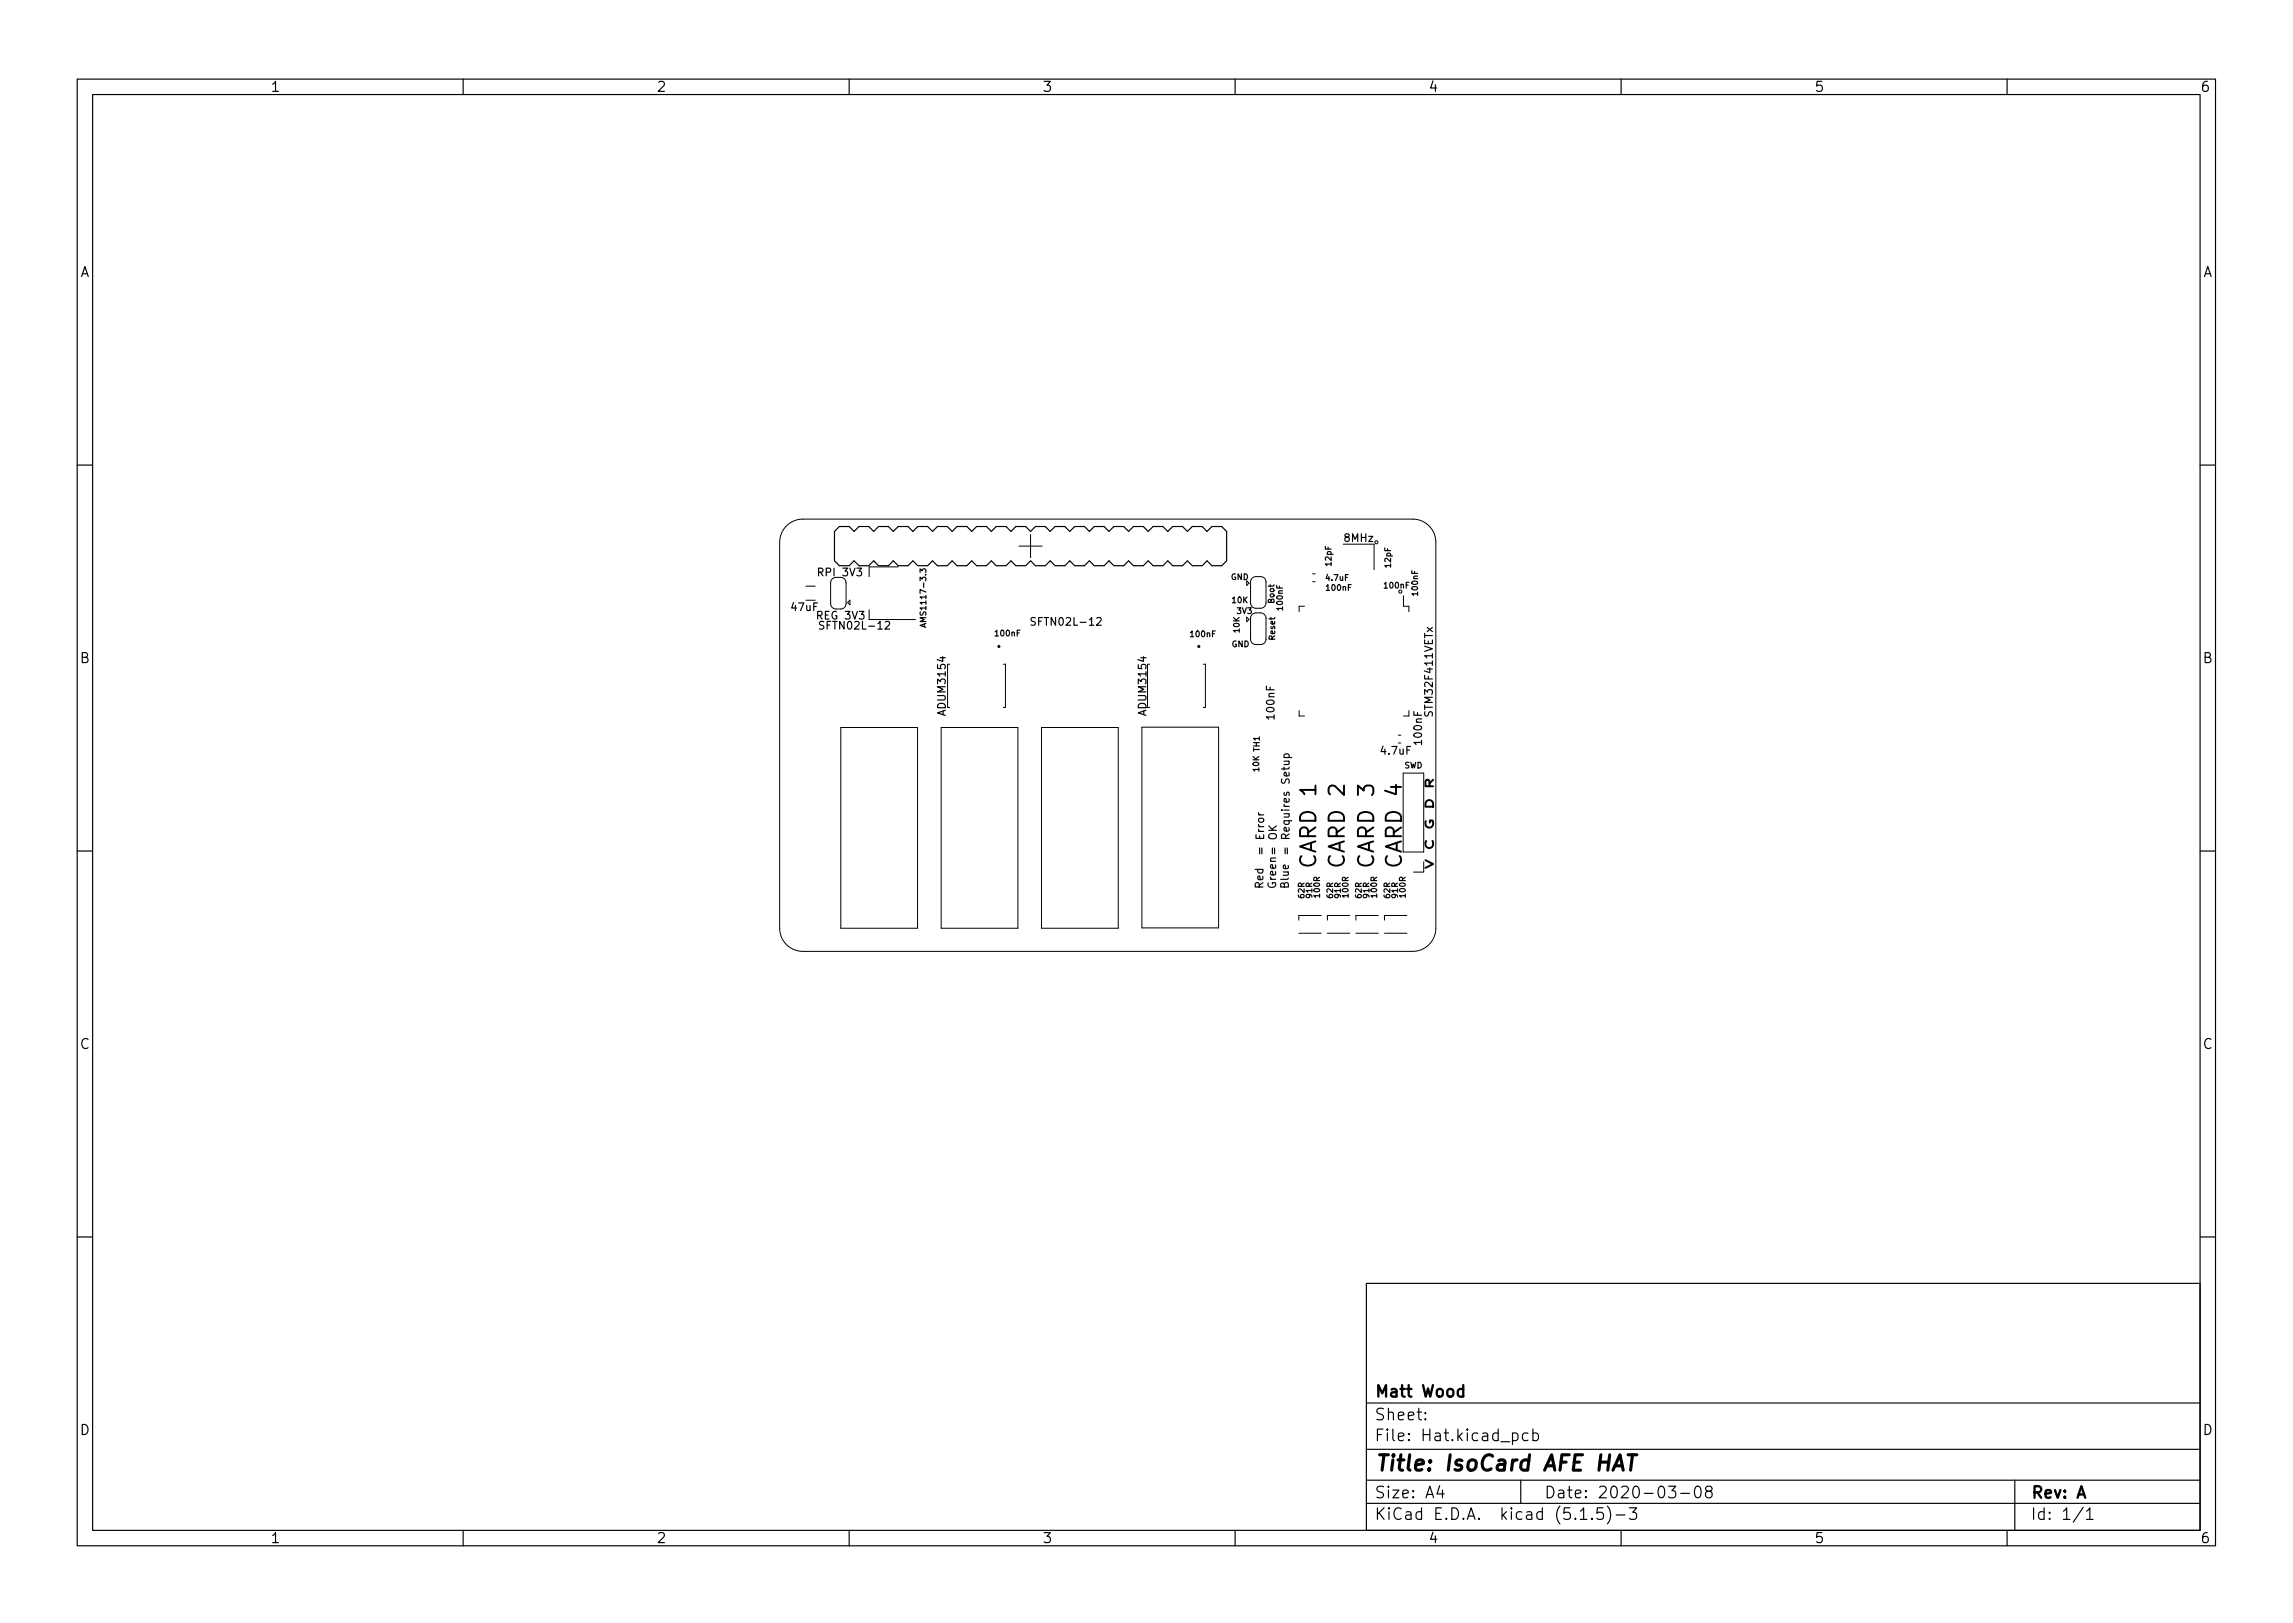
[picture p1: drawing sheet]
<svg xmlns="http://www.w3.org/2000/svg" width="297mm" height="210mm" viewBox="0 0 297 210" stroke-linecap="round" stroke-linejoin="round" font-family="sans-serif">
<defs><g id="words">
<g font-size="2.8">
<text x="170.5" y="112.1" transform="rotate(-90 170.5 112.1)">CARD 1</text>
<text x="174.2" y="112.1" transform="rotate(-90 174.2 112.1)">CARD 2</text>
<text x="178" y="112.1" transform="rotate(-90 178 112.1)">CARD 3</text>
<text x="181.6" y="112.1" transform="rotate(-90 181.6 112.1)">CARD 4</text>
<text x="178" y="190.6">Title: IsoCard AFE HAT</text>
</g>
<g font-size="2.1">
<text x="178" y="184">Sheet:</text>
<text x="178" y="181">Matt Wood</text>
<text x="178" y="186.7">File: Hat.kicad_pcb</text>
<text x="178" y="196.9">KiCad E.D.A. kicad (5.1.5)-3</text>
<text x="178" y="194.1">Size: A4</text>
<text x="200" y="194.1">Date: 2020-03-08</text>
<text x="263" y="194.1">Rev: A</text>
<text x="263" y="196.9">Id: 1/1</text>
</g>
<g font-size="1.8">
<text x="35" y="11.9">1</text>
<text x="85" y="11.9">2</text>
<text x="135" y="11.9">3</text>
<text x="185" y="11.9">4</text>
<text x="235" y="11.9">5</text>
<text x="285" y="11.9">6</text>
<text x="10.3" y="35.9">A</text>
<text x="285.3" y="35.9">A</text>
<text x="10.3" y="85.9">B</text>
<text x="285.3" y="85.9">B</text>
<text x="10.3" y="135.9">C</text>
<text x="285.3" y="135.9">C</text>
<text x="10.3" y="185.9">D</text>
<text x="285.3" y="185.9">D</text>
<text x="35" y="199.9">1</text>
<text x="85" y="199.9">2</text>
<text x="135" y="199.9">3</text>
<text x="185" y="199.9">4</text>
<text x="235" y="199.9">5</text>
<text x="285" y="199.9">6</text>
</g>
<g font-size="1.4">
<text x="174.2" y="70.2">8MHz</text>
<text x="106.2" y="74.6">RPI 3V3</text>
<text x="102.6" y="79.1">47uF</text>
<text x="106" y="80.2">REG 3V3</text>
<text x="106.7" y="81.5">SFTN02L-12</text>
<text x="134.1" y="81">SFTN02L-12</text>
<text x="122.5" y="92.5" transform="rotate(-90 122.5 92.5)">ADUM3154</text>
<text x="148.5" y="92.5" transform="rotate(-90 148.5 92.5)">ADUM3154</text>
<text x="165.1" y="93.1" transform="rotate(-90 165.1 93.1)">100nF</text>
<text x="185.6" y="92.6" transform="rotate(-90 185.6 92.6)">STM32F411VETx</text>
<text x="179" y="97.7">4.7uF</text>
<text x="184.2" y="96.4" transform="rotate(-90 184.2 96.4)">100nF</text>
<text x="163.7" y="110.9" transform="rotate(-90 163.7 110.9)">= Error</text>
<text x="167" y="110.9" transform="rotate(-90 167 110.9)">= Requires Setup</text>
<text x="185.7" y="111.6" transform="rotate(-90 185.7 111.6)">V C G D R</text>
<text x="163.6" y="115.2" transform="rotate(-90 163.6 115.2)">Red</text>
<text x="165.3" y="115.2" transform="rotate(-90 165.3 115.2)">Green = OK</text>
<text x="166.9" y="115.2" transform="rotate(-90 166.9 115.2)">Blue</text>
</g>
<g font-size="1">
<text x="159.4" y="75.1">GND</text>
<text x="171.8" y="75.2">4.7uF</text>
<text x="171.9" y="76.5">100nF</text>
<text x="172.5" y="73.3" transform="rotate(-90 172.5 73.3)">12pF</text>
<text x="179.4" y="76.2">100nF</text>
<text x="180.2" y="73.5" transform="rotate(-90 180.2 73.5)">12pF</text>
<text x="183.7" y="77.1" transform="rotate(-90 183.7 77.1)">100nF</text>
<text x="120" y="80.7" transform="rotate(-90 120 80.7)">AMS1117-3.3</text>
<text x="129" y="82.4">100nF</text>
<text x="154.3" y="82.5">100nF</text>
<text x="159.5" y="83.8">GND</text>
<text x="159.6" y="78.1">10K</text>
<text x="160.3" y="79.5">3V3</text>
<text x="160.6" y="81.9" transform="rotate(-90 160.6 81.9)">10K</text>
<text x="165.1" y="78.1" transform="rotate(-90 165.1 78.1)">Boot</text>
<text x="165.2" y="82.9" transform="rotate(-90 165.2 82.9)">Reset</text>
<text x="166.2" y="79" transform="rotate(-90 166.2 79)">100nF</text>
<text x="163.1" y="99.9" transform="rotate(-90 163.1 99.9)">10K TH1</text>
<text x="181.9" y="99.5">SWD</text>
<text x="169" y="116.3" transform="rotate(-90 169 116.3)">62R</text>
<text x="170" y="116.3" transform="rotate(-90 170 116.3)">91R</text>
<text x="171" y="116.2" transform="rotate(-90 171 116.2)">100R</text>
<text x="172.7" y="116.3" transform="rotate(-90 172.7 116.3)">62R</text>
<text x="173.7" y="116.3" transform="rotate(-90 173.7 116.3)">91R</text>
<text x="174.7" y="116.2" transform="rotate(-90 174.7 116.2)">100R</text>
<text x="176.4" y="116.3" transform="rotate(-90 176.4 116.3)">62R</text>
<text x="177.4" y="116.3" transform="rotate(-90 177.4 116.3)">91R</text>
<text x="178.4" y="116.2" transform="rotate(-90 178.4 116.2)">100R</text>
<text x="180.1" y="116.3" transform="rotate(-90 180.1 116.3)">62R</text>
<text x="181.1" y="116.3" transform="rotate(-90 181.1 116.3)">91R</text>
<text x="182.1" y="116.2" transform="rotate(-90 182.1 116.2)">100R</text>
</g>
</g></defs>
<g fill="none" stroke="#000" stroke-width=".15">
<path d="M10 10.2h277v190.1h-277zM12 12.2h273v186.1h-273zM60 10.2v2M110 10.2v2M160 10.2v2M210 10.2v2M260 10.2v2M10 60.2h2M108.7 73.3l-.6-.6v-3.9l.6-.6h1.3l.6 .6 .7-.6h1.2l.7 .6 .6-.6h1.3l.6 .6 .7-.6h1.2l.7 .6 .6-.6h1.3l.6 .6 .6-.6h1.3l.6 .6 .7-.6h1.2l.7 .6 .6-.6h1.3l.6 .6 .7-.6h1.2l.7 .6 .6-.6h1.3l.6 .6 .6-.6h1.3l.6 .6 .7-.6h1.2l.7 .6 .6-.6h1.3l.6 .6 .7-.6h1.2l.7 .6 .6-.6h1.3l.6 .6 .6-.6h1.3l.6 .6 .7-.6h1.2l.7 .6 .6-.6h1.3l.6 .6 .7-.6h1.2l.7 .6 .6-.6h1.3l.6 .6v3.9l-.6 .6h-1.3l-.6-.6-.7 .6h-1.2l-.7-.6-.6 .6h-1.3l-.6-.6-.7 .6h-1.2l-.7-.6-.6 .6h-1.3l-.6-.6-.6 .6h-1.3l-.6-.6-.7 .6h-1.2l-.7-.6-.6 .6h-1.3l-.6-.6-.7 .6h-1.2l-.7-.6-.6 .6h-1.3l-.6-.6-.6 .6h-1.3l-.6-.6-.7 .6h-1.2l-.7-.6-.6 .6h-1.3l-.6-.6-.7 .6h-1.2l-.7-.6-.6 .6h-1.3l-.6-.6-.6 .6h-1.3l-.6-.6-.7 .6h-1.2l-.7-.6-.6 .6h-1.3l-.6-.6-.7 .6h-1.2l-.7-.6-.6 .6M119.2 74.2v-.5l.3 .2v-.2h.4v.1v.4M285 60.2h2M106.7 80.5h-.4l-.1 .1v.3l.4 .2 .1 .2-.2 .2h-.3"/>
<path d="M114.7 80.6l.4-.1 .1 .1v.2l-.6 .7h.6M119.7 80.8v.4M119.9 80.8l-.7 .2 .7 .3M134.1 80h-.4l-.1 .2v.2l.5 .2v.3l-.2 .1h-.3M142.1 80.1l.4-.1 .1 .1v.2l-.6 .7h.6M166.3 98.6h.7M166.3 98.1h1M166.4 98.1l-.1-.2 .2-.2 .5 .1v.3M166.9 98.6l.1 .2v.2h-.7M10 110.2h2M163 105.3l.1 .2 .1 .1M163 105.6h.7"/>
<path d="M164.4 107l.5 .6M165.4 107l-.6 .4M285 110.2h2M10 160.2h2M177 166.3h108v32h-108zM285 160.2h2M60 198.3v2M110 198.3v2M160 198.3v2M177 194.8h108M177 191.8h108M177 187.8h108"/>
<path d="M177 181.8h108M184.6 183.8l.1 .1h-.1v-.1v.1M184.6 183l.1 .1h-.1v-.1v.1M186.5 192.5l-.4 1h1M186.9 193v1M195.9 185.7l.5-.1 .2 .3v.4l-.1 .3h-.1h-.5M197 191.8v3M197.9 185.7l-.4-.1-.3 .3v.4l.2 .3h.1h.4M198.6 185.7l.4-.1 .3 .3v.4l-.2 .3h-.1h-.4M198.6 185.1v1.5M204.7 196.8h.9M206.2 196.7l.1 .1h-.1h-.1l.1-.1v.1"/>
<path d="M207.6 195.3h-.7v.7l.2-.1 .5 .1 .1 .2-.1 .5-.2 .1h-.3l-.2-.1M208.2 195.1a1.72 1.72 0 0 1 0 2.3M209.4 196.3h1.1M210 198.3v2M211.1 195.3h.9l-.5 .6a.41 .41 0 0 1 .5 .3v.3l-.1 .3h-.6l-.2-.1M216.1 192.5h1l-.5 .6a.41 .41 0 0 1 .5 .3v.3l-.2 .3h-.5l-.3-.1M217.7 193.5h1.2M219.6 192.7a.36 .36 0 0 1 .4-.2 .36 .36 0 0 1 .3 .3 .77 .77 0 0 1-.4 1.2 .91 .91 0 0 1-.3-1.3zM221.2 193.2l-.1-.1a.31 .31 0 0 1-.2-.3 .31 .31 0 0 1 .3-.3l.4 .1a.31 .31 0 0 1 .2 .3 .31 .31 0 0 1-.3 .3h-.3l-.3 .3 .1 .4 .2 .1h.3l.3-.3-.1-.4-.2-.1M260 198.3v2M261 191.8v6.5M269.9 195.3l-1.3 1.9"/>
<path d="M270.3 195.8l.4-.5v1.5M270.3 196.8h.8"/>
</g>
<path d="M208.9 190.5l1-2 .4 2M209.2 189.9h1M210.9 188.5h1.1M211.5 188.5l-.3 2" fill="none" stroke="#000" stroke-width=".4"/>
<path d="M189.6 179.4v1.5M189.6 180l-.5-.1-.3 .3v.4l.2 .3h.1h.5" fill="none" stroke="#000" stroke-width=".3"/>
<path d="M184.7 111.4l1 .5-1 .5M185.2 101.9v-.6a.26 .26 0 0 0-.2-.3 .26 .26 0 0 0-.3 .1v.2v.6h1M185.7 101l-.5 .5" fill="none" stroke="#000" stroke-width=".25"/>
<g fill="none" stroke="#000" stroke-width=".13">
<path d="M101.9 68.1a3 3 0 0 1 2.1-.9h79a3 3 0 0 1 3 3v50a3 3 0 0 1-3 3h-79a3 3 0 0 1-3-3v-50a3 3 0 0 1 .9-2.1zM104.4 75.9h1.2M107.6 78.2a.7 .7 0 0 0 .7 .7M107.6 75.4v2.8M108.3 74.8a.7 .7 0 0 0-.7 .7M108.9 74.8a.7 .7 0 0 1 .7 .7M109.6 78.2a.7 .7 0 0 1-.7 .7M109.6 75.4v2.8M109.8 78l.3-.3v.6zM112.6 79v1.3h6M116.4 73.4h-3.8v1.3M132 70.7h3"/>
<path d="M133.5 69.2v3M161.5 79.9l.3 .3-.3 .3zM161.5 75.2l.3 .3-.3 .3zM162 75.4a.7 .7 0 0 1 .7-.7h.6a.7 .7 0 0 1 .7 .7M162 78.1a.7 .7 0 0 0 .7 .7h.6a.7 .7 0 0 0 .7-.7M162 75.3v2.8M164 75.3v2.8M169 78.5h-.7v.7M170 75.4h.4M170 74.3h.4M174 70.5h4v3.3M181.8 77.2v1.3h.7v.7"/>
<path d="M108.9 94.2h10v26h-10zM121.9 94.2h10v26h-10zM123 86h-.2v5.6h.2M130 86h.2v5.6h-.2M134.9 94.2h10v26h-10zM147.9 94.2h10v26h-10zM148.6 86v5.6M155.9 86h.3v5.6h-.3M162 82.8a.7 .7 0 0 0 .7 .7h.6a.7 .7 0 0 0 .7-.7M162 80.1a.7 .7 0 0 1 .7-.7h.6a.7 .7 0 0 1 .7 .7M162 80v2.8M164 80v2.8"/>
<path d="M168.3 92.1v.7h.7M181.1 96.3h.4M181.1 95.2h.4M182.5 92.1v.7h-.7M171.2 118.6h-2.9v.6M174.9 118.6h-2.9v.6M178.6 118.6h-3v.6M181.8 100.2h2.6v10.2h-2.6zM182.3 118.6h-3v.6M184.4 111.6v1.4h-1.3M168.3 120.9h2.9M172 120.9h2.9"/>
<path d="M175.6 120.9h3M179.3 120.9h3"/>
<circle cx="178.3" cy="70.2" r=".2"/>
<circle cx="181.4" cy="76.6" r=".2"/>
</g>
<g fill="none" stroke="#000" stroke-width=".2">
<circle cx="129.4" cy="83.7" r=".1"/>
<circle cx="155.3" cy="83.7" r=".1"/>
</g>
<use href="#words"/>
</svg>
